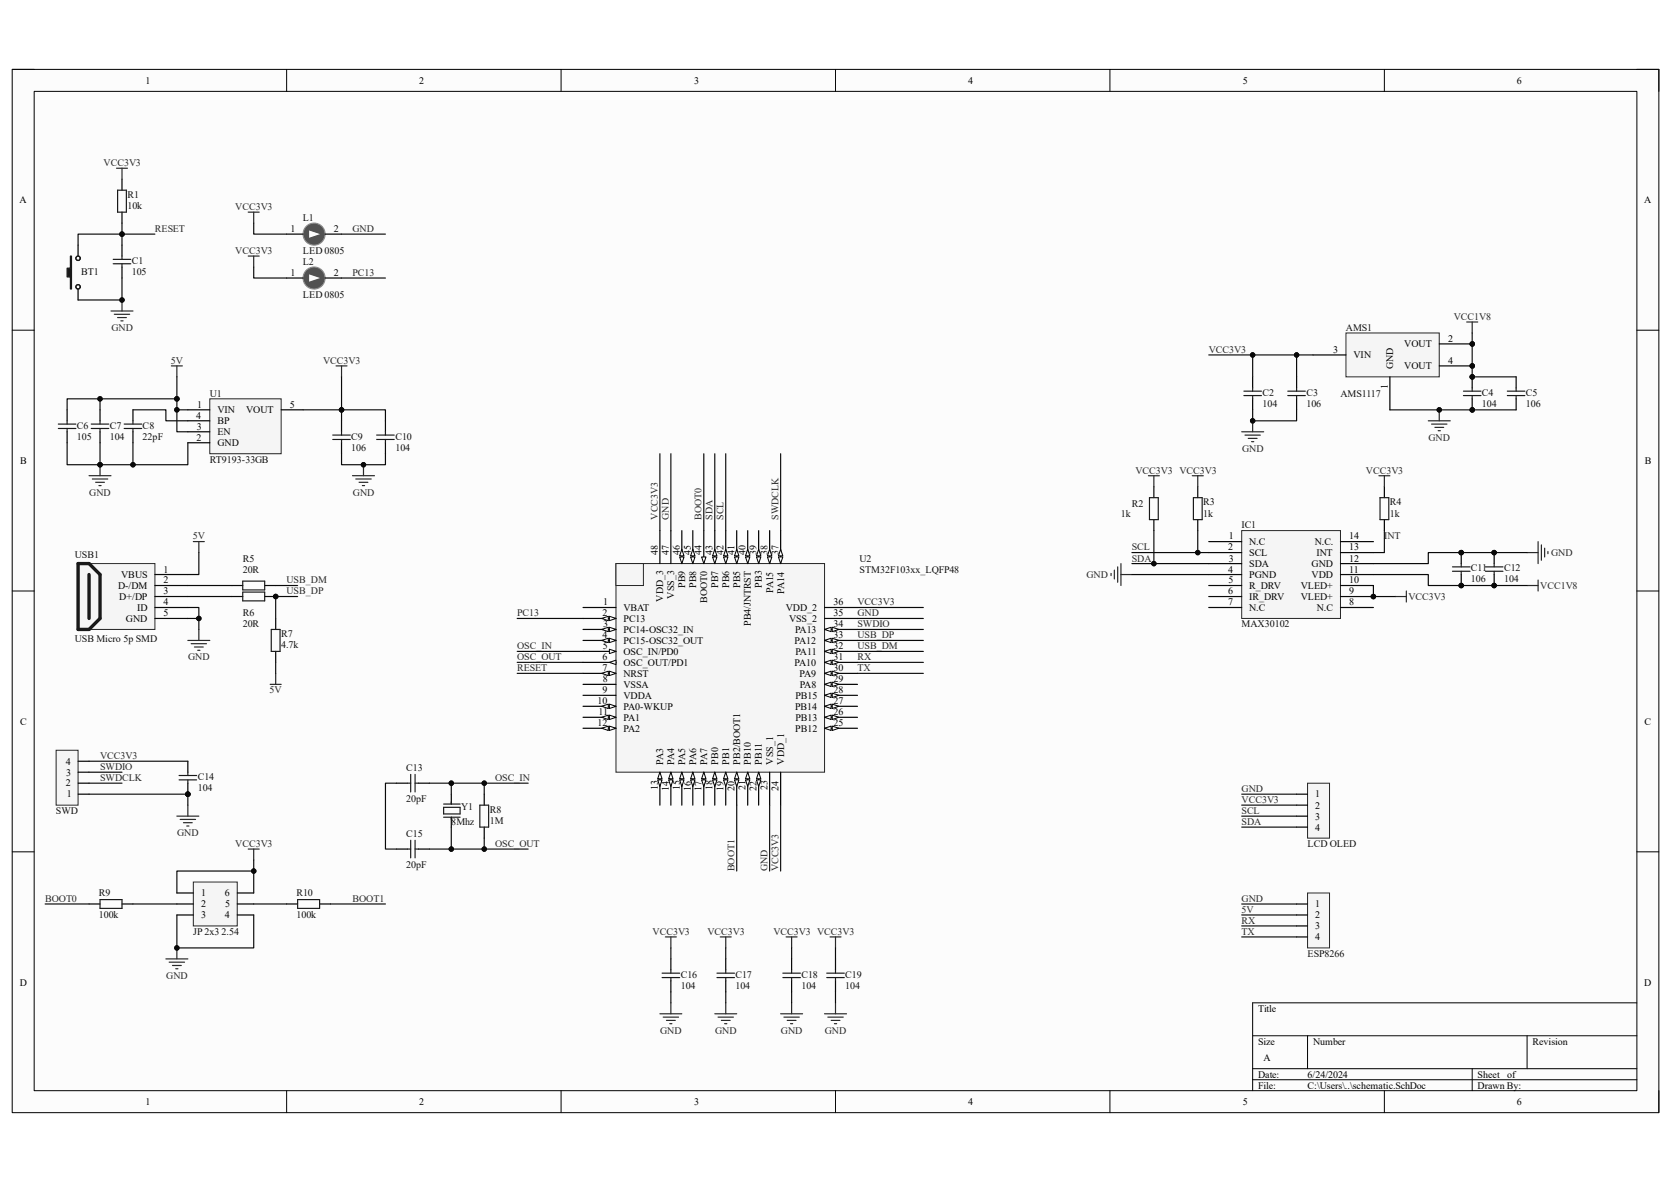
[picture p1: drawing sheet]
<svg xmlns="http://www.w3.org/2000/svg" width="297mm" height="210mm" viewBox="0 0 297 210" stroke-linecap="round" stroke-linejoin="round" font-family="sans-serif">
<defs><g id="words">
<g font-size="1.8">
<text x="25.9" y="14.9">1</text>
<text x="74.5" y="14.9">2</text>
<text x="123.4" y="14.9">3</text>
<text x="172.1" y="14.9">4</text>
<text x="220.9" y="14.9">5</text>
<text x="269.6" y="14.9">6</text>
<text x="3.5" y="36.1">A</text>
<text x="51.6" y="41.2">1</text>
<text x="59.3" y="41.2">2</text>
<text x="292.3" y="36.1">A</text>
<text x="51.6" y="49">1</text>
<text x="59.3" y="49">2</text>
<text x="236.9" y="62.7">3</text>
<text x="240.6" y="63.7">VIN</text>
<text x="247.7" y="65.6" transform="rotate(-90 247.7 65.6)">GND</text>
<text x="249.6" y="61.7">VOUT</text>
<text x="249.6" y="65.6">VOUT</text>
<text x="257.4" y="60.7">2</text>
<text x="257.4" y="64.6">4</text>
<text x="246.7" y="69.2" transform="rotate(-90 246.7 69.2)">1</text>
<text x="34.9" y="74.4">4</text>
<text x="35" y="76.3">3</text>
<text x="35.1" y="72.4">1</text>
<text x="38.7" y="73.4">VIN</text>
<text x="38.7" y="77.3">EN</text>
<text x="38.7" y="75.4">BP</text>
<text x="43.7" y="73.4">VOUT</text>
<text x="51.5" y="72.4">5</text>
<text x="3.6" y="82.4">B</text>
<text x="34.9" y="78.3">2</text>
<text x="38.7" y="79.3">GND</text>
<text x="292.4" y="82.4">B</text>
<text x="218.4" y="95.8">1</text>
<text x="239.8" y="95.8">14</text>
<text x="29.1" y="101.7">1</text>
<text x="116.9" y="98.6" transform="rotate(-90 116.9 98.6)">48</text>
<text x="118.9" y="98.6" transform="rotate(-90 118.9 98.6)">47</text>
<text x="120.8" y="98.6" transform="rotate(-90 120.8 98.6)">46</text>
<text x="122.8" y="98.6" transform="rotate(-90 122.8 98.6)">45</text>
<text x="124.7" y="98.6" transform="rotate(-90 124.7 98.6)">44</text>
<text x="126.7" y="98.6" transform="rotate(-90 126.7 98.6)">43</text>
<text x="128.6" y="98.6" transform="rotate(-90 128.6 98.6)">42</text>
<text x="130.6" y="98.6" transform="rotate(-90 130.6 98.6)">41</text>
<text x="132.5" y="98.6" transform="rotate(-90 132.5 98.6)">40</text>
<text x="134.5" y="98.6" transform="rotate(-90 134.5 98.6)">39</text>
<text x="136.4" y="98.6" transform="rotate(-90 136.4 98.6)">38</text>
<text x="138.4" y="98.6" transform="rotate(-90 138.4 98.6)">37</text>
<text x="218.3" y="97.8">2</text>
<text x="218.3" y="101.7">4</text>
<text x="218.4" y="99.8">3</text>
<text x="222" y="96.8">N.C</text>
<text x="222" y="98.8">SCL</text>
<text x="222" y="100.8">SDA</text>
<text x="233.1" y="100.8">GND</text>
<text x="233.7" y="96.8">N.C.</text>
<text x="234" y="98.8">INT</text>
<text x="239.8" y="101.7">11</text>
<text x="239.8" y="99.8">12</text>
<text x="239.8" y="97.8">13</text>
<text x="21" y="104.6">D-/DM</text>
<text x="21.2" y="106.6">D+/DP</text>
<text x="21.5" y="102.7">VBUS</text>
<text x="29.1" y="103.7">2</text>
<text x="29.1" y="105.6">3</text>
<text x="29.1" y="107.6">4</text>
<text x="107.2" y="107.6">1</text>
<text x="117.9" y="106.9" transform="rotate(-90 117.9 106.9)">VDD_3</text>
<text x="119.8" y="106.3" transform="rotate(-90 119.8 106.3)">VSS_3</text>
<text x="121.8" y="104.4" transform="rotate(-90 121.8 104.4)">PB9</text>
<text x="123.7" y="104.4" transform="rotate(-90 123.7 104.4)">PB8</text>
<text x="125.7" y="107.1" transform="rotate(-90 125.7 107.1)">BOOT0</text>
<text x="127.6" y="104.4" transform="rotate(-90 127.6 104.4)">PB7</text>
<text x="129.6" y="104.5" transform="rotate(-90 129.6 104.5)">PB6</text>
<text x="131.5" y="104.4" transform="rotate(-90 131.5 104.4)">PB5</text>
<text x="135.4" y="104.4" transform="rotate(-90 135.4 104.4)">PB3</text>
<text x="137.4" y="105.4" transform="rotate(-90 137.4 105.4)">PA15</text>
<text x="139.4" y="105.5" transform="rotate(-90 139.4 105.5)">PA14</text>
<text x="148.1" y="107.6">36</text>
<text x="218.3" y="105.6">6</text>
<text x="218.3" y="107.6">7</text>
<text x="218.4" y="103.7">5</text>
<text x="222" y="102.7">PGND</text>
<text x="222" y="104.6">R_DRV</text>
<text x="222" y="106.6">IR_DRV</text>
<text x="231.2" y="106.6">VLED+</text>
<text x="231.2" y="104.6">VLED+</text>
<text x="233.1" y="102.7">VDD</text>
<text x="239.8" y="107.6">8</text>
<text x="239.8" y="105.6">9</text>
<text x="239.8" y="103.7">10</text>
<text x="22.4" y="110.5">GND</text>
<text x="24.4" y="108.5">ID</text>
<text x="29.1" y="109.5">5</text>
<text x="107.1" y="109.5">2</text>
<text x="107.1" y="113.4">4</text>
<text x="107.2" y="111.5">3</text>
<text x="110.8" y="110.5">PC13</text>
<text x="110.8" y="112.4">PC14-OSC32_IN</text>
<text x="110.8" y="108.5">VBAT</text>
<text x="133.5" y="111.3" transform="rotate(-90 133.5 111.3)">PB4/JNTRST</text>
<text x="139.7" y="108.5">VDD_2</text>
<text x="140.3" y="110.5">VSS_2</text>
<text x="141.3" y="112.4">PA13</text>
<text x="148.1" y="113.4">33</text>
<text x="148.1" y="111.5">34</text>
<text x="148.1" y="109.5">35</text>
<text x="222" y="108.5">N.C</text>
<text x="234.1" y="108.5">N.C</text>
<text x="107.1" y="119.3">7</text>
<text x="107.1" y="117.3">6</text>
<text x="107.1" y="115.4">5</text>
<text x="110.8" y="116.3">OSC_IN/PD0</text>
<text x="110.8" y="118.3">OSC_OUT/PD1</text>
<text x="110.8" y="114.4">PC15-OSC32_OUT</text>
<text x="141.2" y="118.3">PA10</text>
<text x="141.2" y="114.4">PA12</text>
<text x="141.4" y="116.3">PA11</text>
<text x="148.1" y="119.3">30</text>
<text x="148.1" y="117.3">31</text>
<text x="148.1" y="115.4">32</text>
<text x="106.2" y="125.1">10</text>
<text x="107.1" y="123.2">9</text>
<text x="107.1" y="121.2">8</text>
<text x="110.8" y="120.2">NRST</text>
<text x="110.8" y="124.2">VDDA</text>
<text x="110.8" y="122.2">VSSA</text>
<text x="141.4" y="124.2">PB15</text>
<text x="142.1" y="120.2">PA9</text>
<text x="142.2" y="122.2">PA8</text>
<text x="148.1" y="121.2">29</text>
<text x="148.1" y="125.1">27</text>
<text x="148.1" y="123.2">28</text>
<text x="3.6" y="128.8">C</text>
<text x="106.2" y="129">12</text>
<text x="106.4" y="127.1">11</text>
<text x="110.8" y="126.1">PA0-WKUP</text>
<text x="110.8" y="128.1">PA1</text>
<text x="110.8" y="130">PA2</text>
<text x="141.3" y="126.1">PB14</text>
<text x="141.4" y="130">PB12</text>
<text x="141.4" y="128.1">PB13</text>
<text x="148.1" y="129">25</text>
<text x="148.1" y="127.1">26</text>
<text x="292.3" y="128.8">C</text>
<text x="11.7" y="135.8">4</text>
<text x="11.8" y="137.8">3</text>
<text x="117.9" y="135.8" transform="rotate(-90 117.9 135.8)">PA3</text>
<text x="119.8" y="135.8" transform="rotate(-90 119.8 135.8)">PA4</text>
<text x="121.8" y="135.8" transform="rotate(-90 121.8 135.8)">PA5</text>
<text x="123.7" y="135.8" transform="rotate(-90 123.7 135.8)">PA6</text>
<text x="125.7" y="135.8" transform="rotate(-90 125.7 135.8)">PA7</text>
<text x="127.6" y="135.8" transform="rotate(-90 127.6 135.8)">PB0</text>
<text x="129.6" y="135.8" transform="rotate(-90 129.6 135.8)">PB1</text>
<text x="131.5" y="135.8" transform="rotate(-90 131.5 135.8)">PB2/BOOT1</text>
<text x="133.5" y="135.8" transform="rotate(-90 133.5 135.8)">PB10</text>
<text x="135.4" y="135.8" transform="rotate(-90 135.4 135.8)">PB11</text>
<text x="137.4" y="135.8" transform="rotate(-90 137.4 135.8)">VSS_1</text>
<text x="139.4" y="135.8" transform="rotate(-90 139.4 135.8)">VDD_1</text>
<text x="11.7" y="139.7">2</text>
<text x="11.9" y="141.7">1</text>
<text x="116.9" y="140.4" transform="rotate(-90 116.9 140.4)">13</text>
<text x="118.9" y="140.5" transform="rotate(-90 118.9 140.5)">14</text>
<text x="120.8" y="140.4" transform="rotate(-90 120.8 140.4)">15</text>
<text x="122.8" y="140.5" transform="rotate(-90 122.8 140.5)">16</text>
<text x="124.7" y="140.5" transform="rotate(-90 124.7 140.5)">17</text>
<text x="126.7" y="140.4" transform="rotate(-90 126.7 140.4)">18</text>
<text x="128.6" y="140.5" transform="rotate(-90 128.6 140.5)">19</text>
<text x="130.6" y="140.5" transform="rotate(-90 130.6 140.5)">20</text>
<text x="132.5" y="140.3" transform="rotate(-90 132.5 140.3)">21</text>
<text x="134.5" y="140.5" transform="rotate(-90 134.5 140.5)">22</text>
<text x="136.4" y="140.4" transform="rotate(-90 136.4 140.4)">23</text>
<text x="138.4" y="140.5" transform="rotate(-90 138.4 140.5)">24</text>
<text x="233.8" y="141.7">1</text>
<text x="233.8" y="143.7">2</text>
<text x="233.8" y="145.6">3</text>
<text x="233.8" y="147.6">4</text>
<text x="35.7" y="159.3">1</text>
<text x="35.7" y="161.2">2</text>
<text x="40" y="159.3">6</text>
<text x="40" y="161.2">5</text>
<text x="233.8" y="161.2">1</text>
<text x="35.7" y="163.2">3</text>
<text x="40" y="163.2">4</text>
<text x="233.8" y="163.2">2</text>
<text x="233.8" y="165.1">3</text>
<text x="233.8" y="167.1">4</text>
<text x="3.5" y="175.1">D</text>
<text x="223.6" y="179.7">Title</text>
<text x="292.3" y="175.1">D</text>
<text x="223.6" y="185.6">Size</text>
<text x="233.4" y="185.6">Number</text>
<text x="272.4" y="185.6">Revision</text>
<text x="223.6" y="191.5">Date:</text>
<text x="224.6" y="188.6">A</text>
<text x="232.4" y="191.5">6/24/2024</text>
<text x="262.6" y="191.5">Sheet</text>
<text x="267.9" y="191.5">of</text>
<text x="25.9" y="196.3">1</text>
<text x="74.5" y="196.3">2</text>
<text x="123.4" y="196.3">3</text>
<text x="172.1" y="196.3">4</text>
<text x="220.9" y="196.3">5</text>
<text x="223.6" y="193.4">File:</text>
<text x="232.4" y="193.4">C:\Users\..\schematic.SchDoc</text>
<text x="262.6" y="193.4">Drawn By:</text>
<text x="269.6" y="196.3">6</text>
</g>
<g font-size="1.8" fill="#262626">
<text x="18.4" y="29.5">VCC3V3</text>
<text x="27.5" y="41.2">RESET</text>
<text x="41.8" y="37.3">VCC3V3</text>
<text x="62.7" y="41.2">GND</text>
<text x="41.8" y="45.1">VCC3V3</text>
<text x="62.7" y="49">PC13</text>
<text x="19.8" y="58.8">GND</text>
<text x="258.4" y="56.9">VCC1V8</text>
<text x="30.4" y="64.6">5V</text>
<text x="57.4" y="64.6">VCC3V3</text>
<text x="214.8" y="62.7">VCC3V3</text>
<text x="220.8" y="80.3">GND</text>
<text x="253.9" y="78.3">GND</text>
<text x="15.9" y="88.1">GND</text>
<text x="62.7" y="88.1">GND</text>
<text x="201.8" y="84.2">VCC3V3 VCC3V3</text>
<text x="242.8" y="84.2">VCC3V3</text>
<text x="34.2" y="95.8">5V</text>
<text x="116.9" y="92.3" transform="rotate(-90 116.9 92.3)">VCC3V3</text>
<text x="118.9" y="92.3" transform="rotate(-90 118.9 92.3)">GND</text>
<text x="124.7" y="92.3" transform="rotate(-90 124.7 92.3)">BOOT0</text>
<text x="126.7" y="92.3" transform="rotate(-90 126.7 92.3)">SDA</text>
<text x="128.6" y="92.3" transform="rotate(-90 128.6 92.3)">SCL</text>
<text x="138.4" y="92.3" transform="rotate(-90 138.4 92.3)">SWDCLK</text>
<text x="246" y="95.8">INT</text>
<text x="201.2" y="99.8">SDA</text>
<text x="201.2" y="97.8">SCL</text>
<text x="275.7" y="98.8">GND</text>
<text x="50.9" y="103.7">USB_DM</text>
<text x="50.9" y="105.6">USB_DP</text>
<text x="152.4" y="107.6">VCC3V3</text>
<text x="193.1" y="102.7">GND</text>
<text x="250.4" y="106.6">VCC3V3</text>
<text x="273.8" y="104.6">VCC1V8</text>
<text x="91.9" y="109.5">PC13</text>
<text x="152.4" y="111.5">SWDIO</text>
<text x="152.4" y="113.4">USB_DP</text>
<text x="152.4" y="109.5">GND</text>
<text x="33.4" y="117.3">GND</text>
<text x="91.9" y="115.4">OSC_IN</text>
<text x="91.9" y="117.3">OSC_OUT</text>
<text x="91.9" y="119.3">RESET</text>
<text x="152.4" y="115.4">USB_DM</text>
<text x="152.4" y="117.3">RX</text>
<text x="152.4" y="119.3">TX</text>
<text x="47.9" y="123.2">5V</text>
<text x="17.8" y="134.9">VCC3V3</text>
<text x="17.8" y="136.8">SWDIO</text>
<text x="17.8" y="138.8">SWDCLK</text>
<text x="88" y="138.8">OSC_IN</text>
<text x="220.7" y="140.7">GND</text>
<text x="220.7" y="142.7">VCC3V3</text>
<text x="31.5" y="148.5">GND</text>
<text x="220.7" y="144.7">SCL</text>
<text x="220.7" y="146.6">SDA</text>
<text x="41.8" y="150.5">VCC3V3</text>
<text x="88" y="150.5">OSC_OUT</text>
<text x="130.6" y="154.8" transform="rotate(-90 130.6 154.8)">BOOT1</text>
<text x="136.4" y="154.8" transform="rotate(-90 136.4 154.8)">GND</text>
<text x="138.4" y="154.8" transform="rotate(-90 138.4 154.8)">VCC3V3</text>
<text x="8" y="160.2">BOOT0</text>
<text x="62.7" y="160.2">BOOT1</text>
<text x="220.7" y="160.2">GND</text>
<text x="116" y="166.1">VCC3V3</text>
<text x="125.7" y="166.1">VCC3V3</text>
<text x="137.5" y="166.1">VCC3V3 VCC3V3</text>
<text x="220.7" y="162.2">5V</text>
<text x="220.7" y="164.1">RX</text>
<text x="220.7" y="166.1">TX</text>
<text x="29.5" y="173.9">GND</text>
<text x="117.3" y="183.6">GND</text>
<text x="127.1" y="183.6">GND</text>
<text x="138.8" y="183.6">GND</text>
<text x="146.6" y="183.6">GND</text>
</g>
<g font-size="1.8" fill="#0e0e0e">
<text x="22.6" y="35.2">R1</text>
<text x="22.6" y="37.1">10k</text>
<text x="53.8" y="39.3">L1</text>
<text x="23.4" y="46.9">C1</text>
<text x="53.8" y="45.1">LED 0805</text>
<text x="53.8" y="47.1">L2</text>
<text x="14.4" y="48.9">BT1</text>
<text x="23.4" y="48.9">105</text>
<text x="53.8" y="52.9">LED 0805</text>
<text x="239.2" y="58.8">AMS1</text>
<text x="37.3" y="70.5">U1</text>
<text x="224.4" y="70.3">C2</text>
<text x="232.2" y="70.3">C3</text>
<text x="238.3" y="70.5">AMS1117</text>
<text x="263.4" y="70.3">C4</text>
<text x="271.2" y="70.3">C5</text>
<text x="13.7" y="76.2">C6</text>
<text x="19.5" y="76.2">C7</text>
<text x="25.4" y="76.2">C8</text>
<text x="224.4" y="72.3">104</text>
<text x="232.2" y="72.3">106</text>
<text x="263.4" y="72.3">104</text>
<text x="271.2" y="72.3">106</text>
<text x="13.7" y="78.1">105</text>
<text x="19.5" y="78.1">104</text>
<text x="25.4" y="78.1">22pF</text>
<text x="37.3" y="82.2">RT9193-33GB</text>
<text x="62.4" y="78.1">C9</text>
<text x="62.4" y="80.1">106</text>
<text x="70.3" y="78.1">C10</text>
<text x="70.3" y="80.1">104</text>
<text x="213.9" y="89.8">R3</text>
<text x="247" y="89.8">R4</text>
<text x="199.2" y="91.9">1k</text>
<text x="201.2" y="90">R2</text>
<text x="213.9" y="91.8">1k</text>
<text x="220.7" y="93.9">IC1</text>
<text x="247" y="91.8">1k</text>
<text x="13.3" y="99.2">USB1</text>
<text x="43.1" y="99.8">R5</text>
<text x="43.1" y="101.7">20R</text>
<text x="152.8" y="99.8">U2</text>
<text x="152.8" y="101.7">STM32F103xx_LQFP48</text>
<text x="261.5" y="101.5">C11</text>
<text x="267.3" y="101.5">C12</text>
<text x="261.5" y="103.5">106</text>
<text x="267.3" y="103.5">104</text>
<text x="43.1" y="109.5">R6</text>
<text x="43.1" y="111.5">20R</text>
<text x="50" y="113.2">R7</text>
<text x="220.7" y="111.5">MAX30102</text>
<text x="13.3" y="114">USB Micro 5p SMD</text>
<text x="50" y="115.2">4.7k</text>
<text x="72.2" y="137">C13</text>
<text x="35.1" y="138.6">C14</text>
<text x="35.1" y="140.5">104</text>
<text x="72.2" y="142.5">20pF</text>
<text x="82" y="143.8">Y1</text>
<text x="9.9" y="144.7">SWD</text>
<text x="72.2" y="148.7">C15</text>
<text x="80.2" y="146.6">8Mhz</text>
<text x="87" y="144.4">R8</text>
<text x="87" y="146.4">1M</text>
<text x="72.2" y="154.2">20pF</text>
<text x="232.4" y="150.5">LCD OLED</text>
<text x="17.6" y="159.3">R9</text>
<text x="52.7" y="159.3">R10</text>
<text x="17.6" y="163.2">100k</text>
<text x="34.3" y="166.1">JP 2x3 2.54</text>
<text x="52.7" y="163.2">100k</text>
<text x="121" y="173.7">C16</text>
<text x="130.7" y="173.7">C17</text>
<text x="142.5" y="173.7">C18</text>
<text x="150.2" y="173.7">C19</text>
<text x="232.4" y="170">ESP8266</text>
<text x="121" y="175.6">104</text>
<text x="130.7" y="175.6">104</text>
<text x="142.5" y="175.6">104</text>
<text x="150.2" y="175.6">104</text>
</g>
</g></defs>
<path d="M2.2 12.3h292.7v185.4h-292.7z" fill-rule="evenodd" fill="#fcfcfc"/>
<path d="M2.2 12.3h292.7v185.4h-292.7z" fill="none" stroke="#000" stroke-width=".18"/>
<path d="M6.1 16.2h284.8v177.6h-284.8z" fill-rule="evenodd" fill="#fcfcfc"/>
<g fill="none" stroke="#000" stroke-width=".18">
<path d="M2.2 12.3h3.9M6.1 16.2h284.8v177.6h-284.8zM50.9 12.3v3.9M99.7 12.3v3.9M148.5 12.3v3.9M197.3 12.3v3.9M246.1 12.3v3.9M290.9 12.3h4v3.9M2.2 58.7h3.9M290.9 58.7h4M2.2 105h3.9M290.9 105h4"/>
<path d="M2.2 151.4h3.9M290.9 151.4h4M290.9 178.2h-68.2v15.6M50.9 193.8v3.9M99.7 193.8v3.9M148.5 193.8v3.9M197.3 193.8v3.9M222.7 184h68.2M222.7 189.9h68.2M222.7 191.8h68.2M232.4 184v5.9M246.1 193.8v3.9"/>
<path d="M261.7 189.9v3.9M271.4 184v5.9M294.9 193.8v3.9"/>
</g>
<path d="M109.5 100.1h37.1v37.1h-37.1z" fill-rule="evenodd" fill="#f5f5f5"/>
<path d="M109.5 100.1h37.1v37.1h-37.1z" fill="none" stroke="#262626" stroke-width=".18"/>
<path d="M125.1 94.3v5.8" fill="none" stroke="#000" stroke-width=".21"/>
<path d="M124.7 99h.8l-.4 1.1z" fill="#fbfbfb"/>
<path d="M124.7 99h.8l-.4 1.1z" fill="none" stroke="#000" stroke-width=".18"/>
<path d="M103.6 119.6h5.9" fill="none" stroke="#000" stroke-width=".21"/>
<path d="M108.3 119.3l1.2 .3-1.2 .4z" fill="#fbfbfb"/>
<path d="M108.3 119.3l1.2 .3-1.2 .4z" fill="none" stroke="#000" stroke-width=".18"/>
<path d="M106.9 119.6l1.2-.3v.7z" fill="#fbfbfb"/>
<path d="M106.9 119.6l1.2-.3v.7z" fill="none" stroke="#000" stroke-width=".18"/>
<path d="M103.6 115.7h5.9" fill="none" stroke="#000" stroke-width=".21"/>
<path d="M108.3 115.4l1.2 .3-1.2 .4z" fill="#fbfbfb"/>
<path d="M108.3 115.4l1.2 .3-1.2 .4z" fill="none" stroke="#000" stroke-width=".18"/>
<path d="M103.6 117.7h5.9" fill="none" stroke="#000" stroke-width=".21"/>
<path d="M108.3 117.7l1.2-.4v.8z" fill="#fbfbfb"/>
<path d="M108.3 117.7l1.2-.4v.8z" fill="none" stroke="#000" stroke-width=".18"/>
<path d="M103.6 125.5h5.9" fill="none" stroke="#000" stroke-width=".21"/>
<path d="M108.3 125.1l1.2 .4-1.2 .4z" fill="#fbfbfb"/>
<path d="M108.3 125.1l1.2 .4-1.2 .4z" fill="none" stroke="#000" stroke-width=".18"/>
<path d="M106.9 125.5l1.2-.4v.8z" fill="#fbfbfb"/>
<path d="M106.9 125.5l1.2-.4v.8z" fill="none" stroke="#000" stroke-width=".18"/>
<path d="M103.6 127.4h5.9" fill="none" stroke="#000" stroke-width=".21"/>
<path d="M108.3 127.1l1.2 .3-1.2 .4z" fill="#fbfbfb"/>
<path d="M108.3 127.1l1.2 .3-1.2 .4z" fill="none" stroke="#000" stroke-width=".18"/>
<path d="M106.9 127.4l1.2-.3v.7z" fill="#fbfbfb"/>
<path d="M106.9 127.4l1.2-.3v.7z" fill="none" stroke="#000" stroke-width=".18"/>
<path d="M103.6 129.4h5.9" fill="none" stroke="#000" stroke-width=".21"/>
<path d="M108.3 129l1.2 .4-1.2 .4z" fill="#fbfbfb"/>
<path d="M108.3 129l1.2 .4-1.2 .4z" fill="none" stroke="#000" stroke-width=".18"/>
<path d="M106.9 129.4l1.2-.4v.8z" fill="#fbfbfb"/>
<path d="M106.9 129.4l1.2-.4v.8z" fill="none" stroke="#000" stroke-width=".18"/>
<path d="M117.3 137.2v5.9" fill="none" stroke="#000" stroke-width=".21"/>
<path d="M117.3 137.2l.4 1.2h-.8z" fill="#fbfbfb"/>
<path d="M117.3 137.2l.4 1.2h-.8z" fill="none" stroke="#000" stroke-width=".18"/>
<path d="M116.9 138.6h.8l-.4 1.1z" fill="#fbfbfb"/>
<path d="M116.9 138.6h.8l-.4 1.1z" fill="none" stroke="#000" stroke-width=".18"/>
<path d="M119.2 137.2v5.9" fill="none" stroke="#000" stroke-width=".21"/>
<path d="M119.2 137.2l.4 1.2h-.7z" fill="#fbfbfb"/>
<path d="M119.2 137.2l.4 1.2h-.7z" fill="none" stroke="#000" stroke-width=".18"/>
<path d="M118.9 138.6h.7l-.4 1.1z" fill="#fbfbfb"/>
<path d="M118.9 138.6h.7l-.4 1.1z" fill="none" stroke="#000" stroke-width=".18"/>
<path d="M121.2 137.2v5.9" fill="none" stroke="#000" stroke-width=".21"/>
<path d="M121.2 137.2l.4 1.2h-.8z" fill="#fbfbfb"/>
<path d="M121.2 137.2l.4 1.2h-.8z" fill="none" stroke="#000" stroke-width=".18"/>
<path d="M120.8 138.6h.8l-.4 1.1z" fill="#fbfbfb"/>
<path d="M120.8 138.6h.8l-.4 1.1z" fill="none" stroke="#000" stroke-width=".18"/>
<path d="M123.1 137.2v5.9" fill="none" stroke="#000" stroke-width=".21"/>
<path d="M123.1 137.2l.4 1.2h-.7z" fill="#fbfbfb"/>
<path d="M123.1 137.2l.4 1.2h-.7z" fill="none" stroke="#000" stroke-width=".18"/>
<path d="M122.8 138.6h.7l-.4 1.1z" fill="#fbfbfb"/>
<path d="M122.8 138.6h.7l-.4 1.1z" fill="none" stroke="#000" stroke-width=".18"/>
<path d="M125.1 137.2v5.9" fill="none" stroke="#000" stroke-width=".21"/>
<path d="M125.1 137.2l.4 1.2h-.8z" fill="#fbfbfb"/>
<path d="M125.1 137.2l.4 1.2h-.8z" fill="none" stroke="#000" stroke-width=".18"/>
<path d="M124.7 138.6h.8l-.4 1.1z" fill="#fbfbfb"/>
<path d="M124.7 138.6h.8l-.4 1.1z" fill="none" stroke="#000" stroke-width=".18"/>
<path d="M146.6 121.6h5.8" fill="none" stroke="#000" stroke-width=".21"/>
<path d="M146.6 121.6l1.1-.4v.8z" fill="#fbfbfb"/>
<path d="M146.6 121.6l1.1-.4v.8z" fill="none" stroke="#000" stroke-width=".18"/>
<path d="M147.9 121.2l1.2 .4-1.2 .4z" fill="#fbfbfb"/>
<path d="M147.9 121.2l1.2 .4-1.2 .4z" fill="none" stroke="#000" stroke-width=".18"/>
<path d="M146.6 119.6h5.8" fill="none" stroke="#000" stroke-width=".21"/>
<path d="M146.6 119.6l1.1-.3v.7z" fill="#fbfbfb"/>
<path d="M146.6 119.6l1.1-.3v.7z" fill="none" stroke="#000" stroke-width=".18"/>
<path d="M147.9 119.3l1.2 .3-1.2 .4z" fill="#fbfbfb"/>
<path d="M147.9 119.3l1.2 .3-1.2 .4z" fill="none" stroke="#000" stroke-width=".18"/>
<path d="M146.6 117.7h5.8" fill="none" stroke="#000" stroke-width=".21"/>
<path d="M146.6 117.7l1.1-.4v.8z" fill="#fbfbfb"/>
<path d="M146.6 117.7l1.1-.4v.8z" fill="none" stroke="#000" stroke-width=".18"/>
<path d="M147.9 117.3l1.2 .4-1.2 .4z" fill="#fbfbfb"/>
<path d="M147.9 117.3l1.2 .4-1.2 .4z" fill="none" stroke="#000" stroke-width=".18"/>
<path d="M146.6 115.7h5.8" fill="none" stroke="#000" stroke-width=".21"/>
<path d="M146.6 115.7l1.1-.3v.7z" fill="#fbfbfb"/>
<path d="M146.6 115.7l1.1-.3v.7z" fill="none" stroke="#000" stroke-width=".18"/>
<path d="M147.9 115.4l1.2 .3-1.2 .4z" fill="#fbfbfb"/>
<path d="M147.9 115.4l1.2 .3-1.2 .4z" fill="none" stroke="#000" stroke-width=".18"/>
<path d="M146.6 113.8h5.8" fill="none" stroke="#000" stroke-width=".21"/>
<path d="M146.6 113.8l1.1-.4v.8z" fill="#fbfbfb"/>
<path d="M146.6 113.8l1.1-.4v.8z" fill="none" stroke="#000" stroke-width=".18"/>
<path d="M147.9 113.4l1.2 .4-1.2 .4z" fill="#fbfbfb"/>
<path d="M147.9 113.4l1.2 .4-1.2 .4z" fill="none" stroke="#000" stroke-width=".18"/>
<path d="M146.6 111.8h5.8" fill="none" stroke="#000" stroke-width=".21"/>
<path d="M146.6 111.8l1.1-.4v.8z" fill="#fbfbfb"/>
<path d="M146.6 111.8l1.1-.4v.8z" fill="none" stroke="#000" stroke-width=".18"/>
<path d="M147.9 111.4l1.2 .4-1.2 .4z" fill="#fbfbfb"/>
<path d="M147.9 111.4l1.2 .4-1.2 .4z" fill="none" stroke="#000" stroke-width=".18"/>
<path d="M138.8 94.3v5.8" fill="none" stroke="#000" stroke-width=".21"/>
<path d="M138.4 99h.7l-.3 1.1z" fill="#fbfbfb"/>
<path d="M138.4 99h.7l-.3 1.1z" fill="none" stroke="#000" stroke-width=".18"/>
<path d="M138.8 97.6l.3 1.2h-.7z" fill="#fbfbfb"/>
<path d="M138.8 97.6l.3 1.2h-.7z" fill="none" stroke="#000" stroke-width=".18"/>
<path d="M136.8 94.3v5.8" fill="none" stroke="#000" stroke-width=".21"/>
<path d="M136.4 99h.8l-.4 1.1z" fill="#fbfbfb"/>
<path d="M136.4 99h.8l-.4 1.1z" fill="none" stroke="#000" stroke-width=".18"/>
<path d="M136.8 97.6l.4 1.2h-.8z" fill="#fbfbfb"/>
<path d="M136.8 97.6l.4 1.2h-.8z" fill="none" stroke="#000" stroke-width=".18"/>
<path d="M127 137.2v5.9" fill="none" stroke="#000" stroke-width=".21"/>
<path d="M127 137.2l.4 1.2h-.7z" fill="#fbfbfb"/>
<path d="M127 137.2l.4 1.2h-.7z" fill="none" stroke="#000" stroke-width=".18"/>
<path d="M126.7 138.6h.7l-.4 1.1z" fill="#fbfbfb"/>
<path d="M126.7 138.6h.7l-.4 1.1z" fill="none" stroke="#000" stroke-width=".18"/>
<path d="M129 137.2v5.9" fill="none" stroke="#000" stroke-width=".21"/>
<path d="M129 137.2l.4 1.2h-.8z" fill="#fbfbfb"/>
<path d="M129 137.2l.4 1.2h-.8z" fill="none" stroke="#000" stroke-width=".18"/>
<path d="M128.6 138.6h.8l-.4 1.1z" fill="#fbfbfb"/>
<path d="M128.6 138.6h.8l-.4 1.1z" fill="none" stroke="#000" stroke-width=".18"/>
<path d="M130.9 137.2v5.9" fill="none" stroke="#000" stroke-width=".21"/>
<path d="M130.9 137.2l.4 1.2h-.7z" fill="#fbfbfb"/>
<path d="M130.9 137.2l.4 1.2h-.7z" fill="none" stroke="#000" stroke-width=".18"/>
<path d="M130.6 138.6h.7l-.4 1.1z" fill="#fbfbfb"/>
<path d="M130.6 138.6h.7l-.4 1.1z" fill="none" stroke="#000" stroke-width=".18"/>
<path d="M134.8 94.3v5.8" fill="none" stroke="#000" stroke-width=".21"/>
<path d="M134.5 99h.7l-.4 1.1z" fill="#fbfbfb"/>
<path d="M134.5 99h.7l-.4 1.1z" fill="none" stroke="#000" stroke-width=".18"/>
<path d="M134.8 97.6l.4 1.2h-.7z" fill="#fbfbfb"/>
<path d="M134.8 97.6l.4 1.2h-.7z" fill="none" stroke="#000" stroke-width=".18"/>
<path d="M132.9 94.3v5.8" fill="none" stroke="#000" stroke-width=".21"/>
<path d="M132.5 99h.8l-.4 1.1z" fill="#fbfbfb"/>
<path d="M132.5 99h.8l-.4 1.1z" fill="none" stroke="#000" stroke-width=".18"/>
<path d="M132.9 97.6l.4 1.2h-.8z" fill="#fbfbfb"/>
<path d="M132.9 97.6l.4 1.2h-.8z" fill="none" stroke="#000" stroke-width=".18"/>
<path d="M130.9 94.3v5.8" fill="none" stroke="#000" stroke-width=".21"/>
<path d="M130.6 99h.7l-.4 1.1z" fill="#fbfbfb"/>
<path d="M130.6 99h.7l-.4 1.1z" fill="none" stroke="#000" stroke-width=".18"/>
<path d="M130.9 97.6l.4 1.2h-.7z" fill="#fbfbfb"/>
<path d="M130.9 97.6l.4 1.2h-.7z" fill="none" stroke="#000" stroke-width=".18"/>
<path d="M129 94.3v5.8" fill="none" stroke="#000" stroke-width=".21"/>
<path d="M128.6 99h.8l-.4 1.1z" fill="#fbfbfb"/>
<path d="M128.6 99h.8l-.4 1.1z" fill="none" stroke="#000" stroke-width=".18"/>
<path d="M129 97.6l.4 1.2h-.8z" fill="#fbfbfb"/>
<path d="M129 97.6l.4 1.2h-.8z" fill="none" stroke="#000" stroke-width=".18"/>
<path d="M127 94.3v5.8" fill="none" stroke="#000" stroke-width=".21"/>
<path d="M126.7 99h.7l-.4 1.1z" fill="#fbfbfb"/>
<path d="M126.7 99h.7l-.4 1.1z" fill="none" stroke="#000" stroke-width=".18"/>
<path d="M127 97.6l.4 1.2h-.7z" fill="#fbfbfb"/>
<path d="M127 97.6l.4 1.2h-.7z" fill="none" stroke="#000" stroke-width=".18"/>
<path d="M123.1 94.3v5.8" fill="none" stroke="#000" stroke-width=".21"/>
<path d="M122.8 99h.7l-.4 1.1z" fill="#fbfbfb"/>
<path d="M122.8 99h.7l-.4 1.1z" fill="none" stroke="#000" stroke-width=".18"/>
<path d="M123.1 97.6l.4 1.2h-.7z" fill="#fbfbfb"/>
<path d="M123.1 97.6l.4 1.2h-.7z" fill="none" stroke="#000" stroke-width=".18"/>
<path d="M121.2 94.3v5.8" fill="none" stroke="#000" stroke-width=".21"/>
<path d="M120.8 99h.8l-.4 1.1z" fill="#fbfbfb"/>
<path d="M120.8 99h.8l-.4 1.1z" fill="none" stroke="#000" stroke-width=".18"/>
<path d="M121.2 97.6l.4 1.2h-.8z" fill="#fbfbfb"/>
<path d="M121.2 97.6l.4 1.2h-.8z" fill="none" stroke="#000" stroke-width=".18"/>
<path d="M132.9 137.2v5.9" fill="none" stroke="#000" stroke-width=".21"/>
<path d="M132.9 137.2l.4 1.2h-.8z" fill="#fbfbfb"/>
<path d="M132.9 137.2l.4 1.2h-.8z" fill="none" stroke="#000" stroke-width=".18"/>
<path d="M132.5 138.6h.8l-.4 1.1z" fill="#fbfbfb"/>
<path d="M132.5 138.6h.8l-.4 1.1z" fill="none" stroke="#000" stroke-width=".18"/>
<path d="M134.8 137.2v5.9" fill="none" stroke="#000" stroke-width=".21"/>
<path d="M134.8 137.2l.4 1.2h-.7z" fill="#fbfbfb"/>
<path d="M134.8 137.2l.4 1.2h-.7z" fill="none" stroke="#000" stroke-width=".18"/>
<path d="M134.5 138.6h.7l-.4 1.1z" fill="#fbfbfb"/>
<path d="M134.5 138.6h.7l-.4 1.1z" fill="none" stroke="#000" stroke-width=".18"/>
<path d="M146.6 129.4h5.8" fill="none" stroke="#000" stroke-width=".21"/>
<path d="M146.6 129.4l1.1-.4v.8z" fill="#fbfbfb"/>
<path d="M146.6 129.4l1.1-.4v.8z" fill="none" stroke="#000" stroke-width=".18"/>
<path d="M147.9 129l1.2 .4-1.2 .4z" fill="#fbfbfb"/>
<path d="M147.9 129l1.2 .4-1.2 .4z" fill="none" stroke="#000" stroke-width=".18"/>
<path d="M146.6 127.4h5.8" fill="none" stroke="#000" stroke-width=".21"/>
<path d="M146.6 127.4l1.1-.3v.7z" fill="#fbfbfb"/>
<path d="M146.6 127.4l1.1-.3v.7z" fill="none" stroke="#000" stroke-width=".18"/>
<path d="M147.9 127.1l1.2 .3-1.2 .4z" fill="#fbfbfb"/>
<path d="M147.9 127.1l1.2 .3-1.2 .4z" fill="none" stroke="#000" stroke-width=".18"/>
<path d="M146.6 125.5h5.8" fill="none" stroke="#000" stroke-width=".21"/>
<path d="M146.6 125.5l1.1-.4v.8z" fill="#fbfbfb"/>
<path d="M146.6 125.5l1.1-.4v.8z" fill="none" stroke="#000" stroke-width=".18"/>
<path d="M147.9 125.1l1.2 .4-1.2 .4z" fill="#fbfbfb"/>
<path d="M147.9 125.1l1.2 .4-1.2 .4z" fill="none" stroke="#000" stroke-width=".18"/>
<path d="M146.6 123.5h5.8" fill="none" stroke="#000" stroke-width=".21"/>
<path d="M146.6 123.5l1.1-.3v.7z" fill="#fbfbfb"/>
<path d="M146.6 123.5l1.1-.3v.7z" fill="none" stroke="#000" stroke-width=".18"/>
<path d="M147.9 123.2l1.2 .3-1.2 .4z" fill="#fbfbfb"/>
<path d="M147.9 123.2l1.2 .3-1.2 .4z" fill="none" stroke="#000" stroke-width=".18"/>
<path d="M103.6 109.9h5.9" fill="none" stroke="#000" stroke-width=".21"/>
<path d="M108.3 109.5l1.2 .4-1.2 .4z" fill="#fbfbfb"/>
<path d="M108.3 109.5l1.2 .4-1.2 .4z" fill="none" stroke="#000" stroke-width=".18"/>
<path d="M106.9 109.9l1.2-.4v.8z" fill="#fbfbfb"/>
<path d="M106.9 109.9l1.2-.4v.8z" fill="none" stroke="#000" stroke-width=".18"/>
<path d="M103.6 111.8h5.9" fill="none" stroke="#000" stroke-width=".21"/>
<path d="M108.3 111.4l1.2 .4-1.2 .4z" fill="#fbfbfb"/>
<path d="M108.3 111.4l1.2 .4-1.2 .4z" fill="none" stroke="#000" stroke-width=".18"/>
<path d="M106.9 111.8l1.2-.4v.8z" fill="#fbfbfb"/>
<path d="M106.9 111.8l1.2-.4v.8z" fill="none" stroke="#000" stroke-width=".18"/>
<path d="M103.6 113.8h5.9" fill="none" stroke="#000" stroke-width=".21"/>
<path d="M108.3 113.4l1.2 .4-1.2 .4z" fill="#fbfbfb"/>
<path d="M108.3 113.4l1.2 .4-1.2 .4z" fill="none" stroke="#000" stroke-width=".18"/>
<path d="M106.9 113.8l1.2-.4v.8z" fill="#fbfbfb"/>
<path d="M106.9 113.8l1.2-.4v.8z" fill="none" stroke="#000" stroke-width=".18"/>
<path d="M117.3 94.3v5.8M119.2 94.3v5.8M103.6 107.9h5.9M146.6 107.9h5.8M146.6 109.9h5.8M103.6 123.5h5.9M103.6 121.6h5.9M136.8 137.2v5.9M138.8 137.2v5.9" fill="none" stroke="#000" stroke-width=".21"/>
<path d="M109.5 100.1h4.9v3.9h-4.9z" fill-rule="evenodd" fill="#f5f5f5"/>
<path d="M109.5 100.1h4.9v3.9h-4.9z" fill="none" stroke="#262626" stroke-width=".18"/>
<path d="M21.7 43.5v2M21.7 47.5v1.9" fill="none" stroke="#000" stroke-width=".21"/>
<path d="M20.1 46.9h3.1M20.1 46.1h3.1M21.7 45.5v.6M21.7 46.9v.6" fill="none" stroke="#1c1c1c" stroke-width=".21"/>
<path d="M37.3 70.9h12.7v9.7h-12.7z" fill-rule="evenodd" fill="#f5f5f5"/>
<path d="M37.3 70.9h12.7v9.7h-12.7z" fill="none" stroke="#262626" stroke-width=".18"/>
<path d="M33.4 72.8h3.9M33.4 76.7h3.9M33.4 78.7h3.9M33.4 74.8h3.9M50 72.8h3.9" fill="none" stroke="#000" stroke-width=".21"/>
<path d="M19.7 55.3h3.9M20.3 55.8h2.7M20.9 56.4h1.6M21.5 57h.4M21.7 53.3v2" fill="none" stroke="#262626" stroke-width=".21"/>
<circle cx="21.7" cy="53.3" r=".39" fill="#0e0e0e"/>
<circle cx="21.7" cy="53.3" r=".39" fill="none" stroke="#0e0e0e" stroke-width=".18"/>
<path d="M13.9 43.5v2M13.9 51.4v1.9" fill="none" stroke="#000" stroke-width=".21"/>
<path d="M12.5 45.5h.2v5.9h-.2v-2.2h-.6v-1.6h.6z" fill-rule="evenodd" fill="#1c1c1c"/>
<g fill="none" stroke="#1c1c1c" stroke-width=".21">
<path d="M20.9 33.8h1.6v3.9h-1.6zM12.5 45.5h.2v5.9h-.2v-2.2h-.6v-1.6h.6zM59.1 78.1h3.2M59.1 77.3h3.2M60.7 76.7v.6M60.7 78.1v.6M66.9 78.1h3.2M66.9 77.3h3.2M68.5 76.7v.6M68.5 78.1v.6"/>
<circle cx="13.9" cy="45.9" r=".39"/>
<circle cx="13.9" cy="51" r=".39"/>
</g>
<path d="M21.7 31.8v2M21.7 37.7v1.9M60.7 74.8v1.9M60.7 78.7v1.9M68.5 74.8v1.9M68.5 78.7v1.9" fill="none" stroke="#000" stroke-width=".21"/>
<path d="M20.7 29.9h2M21.7 29.9v1.9M62.7 84.5h3.9M63.2 85.1h2.8M63.8 85.7h1.6M64.4 86.3h.4M64.6 82.6v1.9" fill="none" stroke="#262626" stroke-width=".21"/>
<circle cx="64.6" cy="82.6" r=".39" fill="#0e0e0e"/>
<circle cx="64.6" cy="82.6" r=".39" fill="none" stroke="#0e0e0e" stroke-width=".18"/>
<path d="M30.5 65h1.9M31.4 65v2M59.7 65h2M60.7 65v2M15.8 84.5h3.9M16.4 85.1h2.7M17 85.7h1.6M17.6 86.3h.4M17.8 82.6v1.9" fill="none" stroke="#262626" stroke-width=".21"/>
<path d="M11.9 72.8v2M11.9 76.7v2M17.8 72.8v2M17.8 76.7v2M23.6 72.8v2M23.6 76.7v2" fill="none" stroke="#000" stroke-width=".21"/>
<path d="M10.4 76.1h3.1M10.4 75.4h3.1M11.9 74.8v.6M11.9 76.1v.6M16.2 76.1h3.1M16.2 75.4h3.1M17.8 74.8v.6M17.8 76.1v.6M22.1 76.1h3.1M22.1 75.4h3.1M23.6 74.8v.6M23.6 76.1v.6" fill="none" stroke="#1c1c1c" stroke-width=".21"/>
<circle cx="17.8" cy="82.6" r=".39" fill="#0e0e0e"/>
<circle cx="17.8" cy="82.6" r=".39" fill="none" stroke="#0e0e0e" stroke-width=".18"/>
<path d="M13.9 100.1h13.6v11.7h-13.6z" fill-rule="evenodd" fill="#f5f5f5"/>
<path d="M13.9 100.1h13.6v11.7h-13.6z" fill="none" stroke="#262626" stroke-width=".18"/>
<path d="M27.5 102.1h5.9M27.5 104h5.9M27.5 106h5.9M27.5 107.9h5.9M27.5 109.9h5.9M41.2 104h1.9M47 104h2" fill="none" stroke="#000" stroke-width=".21"/>
<path d="M13.9 100.1h1.9l2 2v7.8l-2 1.9h-1.9zM15.8 102.1v7.8" fill="none" stroke="#151515" stroke-width=".59"/>
<path d="M34.4 96.2h1.9M35.3 96.2v2" fill="none" stroke="#262626" stroke-width=".21"/>
<path d="M43.1 103.3h3.9v1.5h-3.9z" fill="none" stroke="#1c1c1c" stroke-width=".21"/>
<circle cx="49" cy="106" r=".39" fill="#0e0e0e"/>
<circle cx="49" cy="106" r=".39" fill="none" stroke="#0e0e0e" stroke-width=".18"/>
<path d="M47 106h2" fill="none" stroke="#000" stroke-width=".21"/>
<circle cx="49" cy="106" r=".39" fill="#0e0e0e"/>
<circle cx="49" cy="106" r=".39" fill="none" stroke="#0e0e0e" stroke-width=".18"/>
<path d="M41.2 106h1.9M49 109.9v1.9M49 115.7v2" fill="none" stroke="#000" stroke-width=".21"/>
<path d="M43.1 105.2h3.9v1.6h-3.9zM48.2 111.8h1.6v3.9h-1.6z" fill="none" stroke="#1c1c1c" stroke-width=".21"/>
<path d="M33.4 113.8h3.9M34 114.4h2.7M34.6 115h1.5M35.1 115.5h.4M35.3 111.8v2M49 119.6v2M48 121.6h2" fill="none" stroke="#262626" stroke-width=".21"/>
<path d="M10 133.3h3.9v9.8h-3.9z" fill-rule="evenodd" fill="#f5f5f5"/>
<path d="M10 133.3h3.9v9.8h-3.9z" fill="none" stroke="#262626" stroke-width=".18"/>
<path d="M13.9 139.2h1.9M13.9 137.2h1.9M13.9 135.3h1.9M13.9 141.1h1.9" fill="none" stroke="#000" stroke-width=".21"/>
<circle cx="33.4" cy="141.1" r=".39" fill="#0e0e0e"/>
<circle cx="33.4" cy="141.1" r=".39" fill="none" stroke="#0e0e0e" stroke-width=".18"/>
<path d="M33.4 135.3v1.9M33.4 139.2v1.9" fill="none" stroke="#000" stroke-width=".21"/>
<circle cx="33.4" cy="141.1" r=".39" fill="#0e0e0e"/>
<circle cx="33.4" cy="141.1" r=".39" fill="none" stroke="#0e0e0e" stroke-width=".18"/>
<path d="M31.8 138.6h3.2M31.8 137.8h3.2M33.4 137.2v.6M33.4 138.6v.6" fill="none" stroke="#1c1c1c" stroke-width=".21"/>
<path d="M31.4 145h3.9M32 145.6h2.8M32.6 146.2h1.6M33.2 146.8h.4M33.4 143.1v1.9" fill="none" stroke="#262626" stroke-width=".21"/>
<circle cx="55.8" cy="41.6" r="1.95" fill="#4c4c4c"/>
<circle cx="55.8" cy="41.6" r="1.95" fill="none" stroke="#888" stroke-width=".21"/>
<path d="M54.9 40.8l2.3 .8-2.3 .8z" fill="#fbfbfb"/>
<path d="M54.9 40.8l2.3 .8-2.3 .8z" fill="none" stroke="#4c4c4c" stroke-width=".18"/>
<path d="M50.9 41.6h3M57.8 41.6h2.9" fill="none" stroke="#000" stroke-width=".21"/>
<circle cx="55.8" cy="49.4" r="1.95" fill="#4c4c4c"/>
<circle cx="55.8" cy="49.4" r="1.95" fill="none" stroke="#888" stroke-width=".21"/>
<path d="M54.9 48.6l2.3 .8-2.3 .8z" fill="#fbfbfb"/>
<path d="M54.9 48.6l2.3 .8-2.3 .8z" fill="none" stroke="#4c4c4c" stroke-width=".18"/>
<path d="M50.9 49.4h3M57.8 49.4h2.9" fill="none" stroke="#000" stroke-width=".21"/>
<path d="M44.1 37.7h2M45.1 37.7v1.9M44.1 45.5h2M45.1 45.5v2" fill="none" stroke="#262626" stroke-width=".21"/>
<path d="M34.4 156.7h7.8v7.8h-7.8z" fill-rule="evenodd" fill="#f5f5f5"/>
<path d="M34.4 156.7h7.8v7.8h-7.8z" fill="none" stroke="#262626" stroke-width=".18"/>
<path d="M31.4 158.7h3M42.2 158.7h2.9M15.8 160.6h2M21.7 160.6h1.9M31.4 160.6h3M31.4 162.6h3M42.2 160.6h2.9M42.2 162.6h2.9M50.9 160.6h2M56.8 160.6h2" fill="none" stroke="#000" stroke-width=".21"/>
<path d="M44.1 150.9h2M45.1 150.9v1.9M29.5 170.4h3.9M30.1 171h2.7M30.7 171.5h1.5M31.2 172.1h.4M31.4 168.4v2" fill="none" stroke="#262626" stroke-width=".21"/>
<path d="M17.8 159.8h3.9v1.6h-3.9zM52.9 159.8h3.9v1.6h-3.9z" fill="none" stroke="#1c1c1c" stroke-width=".21"/>
<circle cx="31.4" cy="168.4" r=".39" fill="#0e0e0e"/>
<circle cx="31.4" cy="168.4" r=".39" fill="none" stroke="#0e0e0e" stroke-width=".18"/>
<path d="M80.2 141.1v1.8M80.2 145.2v1.8M86.1 141.1v2M86.1 147v1.9" fill="none" stroke="#000" stroke-width=".21"/>
<path d="M78.9 145.2h2.9M78.9 142.9h2.9M78.9 143.4h2.9v1.2h-2.9zM80.2 142.5v.4M80.2 145.2v.4M85.3 143.1h1.6v3.9h-1.6z" fill="none" stroke="#1c1c1c" stroke-width=".21"/>
<circle cx="244.1" cy="106" r=".39" fill="#0e0e0e"/>
<circle cx="244.1" cy="106" r=".39" fill="none" stroke="#0e0e0e" stroke-width=".18"/>
<path d="M220.7 94.3h17.6v15.6h-17.6z" fill-rule="evenodd" fill="#f5f5f5"/>
<path d="M220.7 94.3h17.6v15.6h-17.6z" fill="none" stroke="#262626" stroke-width=".18"/>
<path d="M214.9 96.2h5.8M214.9 98.2h5.8M214.9 100.1h5.8M214.9 102.1h5.8M214.9 104h5.8M214.9 106h5.8M214.9 107.9h5.8M238.3 106h5.8M238.3 107.9h5.8" fill="none" stroke="#000" stroke-width=".21"/>
<circle cx="244.1" cy="106" r=".39" fill="#0e0e0e"/>
<circle cx="244.1" cy="106" r=".39" fill="none" stroke="#0e0e0e" stroke-width=".18"/>
<path d="M238.3 98.2h5.8M238.3 96.2h5.8M238.3 104h5.8M238.3 102.1h5.8M238.3 100.1h5.8" fill="none" stroke="#000" stroke-width=".21"/>
<circle cx="261.7" cy="61.1" r=".39" fill="#0e0e0e"/>
<circle cx="261.7" cy="61.1" r=".39" fill="none" stroke="#0e0e0e" stroke-width=".18"/>
<circle cx="261.7" cy="65" r=".39" fill="#0e0e0e"/>
<circle cx="261.7" cy="65" r=".39" fill="none" stroke="#0e0e0e" stroke-width=".18"/>
<path d="M239.2 59.2h16.6v7.8h-16.6z" fill-rule="evenodd" fill="#f5f5f5"/>
<path d="M239.2 59.2h16.6v7.8h-16.6z" fill="none" stroke="#262626" stroke-width=".18"/>
<path d="M233.4 63.1h5.8M247 67v5.8M255.8 61.1h5.9" fill="none" stroke="#000" stroke-width=".21"/>
<circle cx="261.7" cy="61.1" r=".39" fill="#0e0e0e"/>
<circle cx="261.7" cy="61.1" r=".39" fill="none" stroke="#0e0e0e" stroke-width=".18"/>
<path d="M255.8 65h5.9" fill="none" stroke="#000" stroke-width=".21"/>
<circle cx="261.7" cy="65" r=".39" fill="#0e0e0e"/>
<circle cx="261.7" cy="65" r=".39" fill="none" stroke="#0e0e0e" stroke-width=".18"/>
<path d="M253.9 74.8h3.9M254.5 75.4h2.7M255 75.9h1.6M255.6 76.5h.4M255.8 72.8v2" fill="none" stroke="#262626" stroke-width=".21"/>
<circle cx="255.8" cy="72.8" r=".39" fill="#0e0e0e"/>
<circle cx="255.8" cy="72.8" r=".39" fill="none" stroke="#0e0e0e" stroke-width=".18"/>
<path d="M119.2 170.4v1.9M119.2 174.3v1.9M129 170.4v1.9M129 174.3v1.9M140.7 170.4v1.9M140.7 174.3v1.9M148.5 170.4v1.9M148.5 174.3v1.9" fill="none" stroke="#000" stroke-width=".21"/>
<g fill="none" stroke="#1c1c1c" stroke-width=".21">
<path d="M117.7 172.9h3.1M117.7 173.7h3.1M119.2 172.3v.6M119.2 173.7v.6M127.4 173.7h3.2M127.4 172.9h3.2M129 172.3v.6M129 173.7v.6M139.1 172.9h3.2M139.1 173.7h3.2M140.7 172.3v.6M140.7 173.7v.6"/>
<path d="M146.9 172.9h3.2M146.9 173.7h3.2M148.5 172.3v.6M148.5 173.7v.6"/>
</g>
<g fill="none" stroke="#262626" stroke-width=".21">
<path d="M260.7 57.2h2M261.7 57.2v2M118.3 166.5h1.9M119.2 166.5v1.9M119.2 178.2v1.9M128 166.5h2M129 166.5v1.9M129 178.2v1.9M139.7 166.5h2M140.7 166.5v1.9M140.7 178.2v1.9M147.5 166.5h2"/>
<path d="M148.5 166.5v1.9M148.5 178.2v1.9M117.3 180.1h3.9M117.9 180.7h2.7M118.5 181.3h1.5M119.1 181.9h.3M127.1 180.1h3.8M127.6 180.7h2.8M128.2 181.3h1.6M128.8 181.9h.4M138.8 180.1h3.9M139.3 180.7h2.8"/>
<path d="M139.9 181.3h1.6M140.5 181.9h.4M146.6 180.1h3.9M147.1 180.7h2.8M147.7 181.3h1.6M148.3 181.9h.4"/>
</g>
<circle cx="265.6" cy="98.2" r=".39" fill="#0e0e0e"/>
<circle cx="265.6" cy="98.2" r=".39" fill="none" stroke="#0e0e0e" stroke-width=".18"/>
<circle cx="265.6" cy="104" r=".39" fill="#0e0e0e"/>
<circle cx="265.6" cy="104" r=".39" fill="none" stroke="#0e0e0e" stroke-width=".18"/>
<path d="M265.6 98.2v1.9" fill="none" stroke="#000" stroke-width=".21"/>
<circle cx="265.6" cy="98.2" r=".39" fill="#0e0e0e"/>
<circle cx="265.6" cy="98.2" r=".39" fill="none" stroke="#0e0e0e" stroke-width=".18"/>
<path d="M265.6 102.1v1.9" fill="none" stroke="#000" stroke-width=".21"/>
<circle cx="265.6" cy="104" r=".39" fill="#0e0e0e"/>
<circle cx="265.6" cy="104" r=".39" fill="none" stroke="#0e0e0e" stroke-width=".18"/>
<path d="M264 101.5h3.1M264 100.7h3.1M265.6 100.1v.6M265.6 101.5v.6" fill="none" stroke="#1c1c1c" stroke-width=".21"/>
<circle cx="259.7" cy="98.2" r=".39" fill="#0e0e0e"/>
<circle cx="259.7" cy="98.2" r=".39" fill="none" stroke="#0e0e0e" stroke-width=".18"/>
<circle cx="259.7" cy="104" r=".39" fill="#0e0e0e"/>
<circle cx="259.7" cy="104" r=".39" fill="none" stroke="#0e0e0e" stroke-width=".18"/>
<path d="M259.7 98.2v1.9" fill="none" stroke="#000" stroke-width=".21"/>
<circle cx="259.7" cy="98.2" r=".39" fill="#0e0e0e"/>
<circle cx="259.7" cy="98.2" r=".39" fill="none" stroke="#0e0e0e" stroke-width=".18"/>
<path d="M259.7 102.1v1.9" fill="none" stroke="#000" stroke-width=".21"/>
<circle cx="259.7" cy="104" r=".39" fill="#0e0e0e"/>
<circle cx="259.7" cy="104" r=".39" fill="none" stroke="#0e0e0e" stroke-width=".18"/>
<path d="M221.1 69.5h3.1M221.1 70.3h3.1M222.7 68.9v.6M222.7 70.3v.6M228.9 69.5h3.1M228.9 70.3h3.1M230.5 68.9v.6M230.5 70.3v.6M258.2 101.5h3.1M258.2 100.7h3.1M259.7 100.1v.6M259.7 101.5v.6" fill="none" stroke="#1c1c1c" stroke-width=".21"/>
<path d="M222.7 67v1.9M222.7 70.9v1.9M230.5 67v1.9M230.5 70.9v1.9" fill="none" stroke="#000" stroke-width=".21"/>
<path d="M220.7 76.7h3.9M221.3 77.3h2.7M221.9 77.9h1.5M222.5 78.5h.4M222.7 74.8v1.9" fill="none" stroke="#262626" stroke-width=".21"/>
<circle cx="222.7" cy="74.8" r=".39" fill="#0e0e0e"/>
<circle cx="222.7" cy="74.8" r=".39" fill="none" stroke="#0e0e0e" stroke-width=".18"/>
<g fill="none" stroke="#262626" stroke-width=".21">
<path d="M204.1 84.5h2M205.1 84.5v2M211.9 84.5h2M212.9 84.5v2M245.1 84.5h1.9M246.1 84.5v2M271.4 98.2h2M273.4 96.2v3.9M274 96.8v2.7M274.6 97.4v1.6M275.1 98v.4M197.5 101.9v.4"/>
<path d="M198.1 101.3v1.6M198.7 100.7v2.8M199.2 100.1v3.9M199.2 102.1h2M248 106h2M250 105v2M271.4 104h2M273.4 103.1v1.9"/>
</g>
<path d="M205.1 86.5v1.9M205.1 92.3v2M212.9 86.5v1.9M212.9 92.3v2M246.1 86.5v1.9M246.1 92.3v2M70.5 139.2h1.9M74.4 139.2h1.9M70.5 150.9h1.9M74.4 150.9h1.9" fill="none" stroke="#000" stroke-width=".21"/>
<path d="M204.3 88.4h1.6v3.9h-1.6zM212.1 88.4h1.6v3.9h-1.6zM245.3 88.4h1.5v3.9h-1.5zM72.4 139.2h.6M73 137.6v3.1M73.8 137.6v3.1M73.8 139.2h.6M72.4 150.9h.6M73 149.3v3.1M73.8 149.3v3.1M73.8 150.9h.6" fill="none" stroke="#1c1c1c" stroke-width=".21"/>
<path d="M232.4 139.2h3.9v9.7h-3.9z" fill-rule="evenodd" fill="#f5f5f5"/>
<path d="M232.4 139.2h3.9v9.7h-3.9z" fill="none" stroke="#262626" stroke-width=".18"/>
<path d="M230.5 141.1h1.9M230.5 143.1h1.9M230.5 145h1.9M230.5 147h1.9" fill="none" stroke="#000" stroke-width=".21"/>
<path d="M21.7 49.4v3.9h-7.8" fill="none" stroke="#0e0e0e" stroke-width=".21"/>
<circle cx="21.7" cy="53.3" r=".39" fill="#0e0e0e"/>
<circle cx="21.7" cy="53.3" r=".39" fill="none" stroke="#0e0e0e" stroke-width=".18"/>
<path d="M13.9 43.5v-1.9h7.8v1.9" fill="none" stroke="#0e0e0e" stroke-width=".21"/>
<circle cx="21.7" cy="41.6" r=".39" fill="#0e0e0e"/>
<circle cx="21.7" cy="41.6" r=".39" fill="none" stroke="#0e0e0e" stroke-width=".18"/>
<path d="M21.7 39.6v2" fill="none" stroke="#0e0e0e" stroke-width=".21"/>
<circle cx="21.7" cy="41.6" r=".39" fill="#0e0e0e"/>
<circle cx="21.7" cy="41.6" r=".39" fill="none" stroke="#0e0e0e" stroke-width=".18"/>
<path d="M21.7 41.6h5.8" fill="none" stroke="#0e0e0e" stroke-width=".21"/>
<circle cx="21.7" cy="41.6" r=".39" fill="#0e0e0e"/>
<circle cx="21.7" cy="41.6" r=".39" fill="none" stroke="#0e0e0e" stroke-width=".18"/>
<path d="M60.7 80.6v2h7.8v-2" fill="none" stroke="#0e0e0e" stroke-width=".21"/>
<circle cx="64.6" cy="82.6" r=".39" fill="#0e0e0e"/>
<circle cx="64.6" cy="82.6" r=".39" fill="none" stroke="#0e0e0e" stroke-width=".18"/>
<path d="M11.9 78.7v3.9h5.9v-3.9" fill="none" stroke="#0e0e0e" stroke-width=".21"/>
<circle cx="17.8" cy="82.6" r=".39" fill="#0e0e0e"/>
<circle cx="17.8" cy="82.6" r=".39" fill="none" stroke="#0e0e0e" stroke-width=".18"/>
<path d="M23.6 78.7v3.9h-5.8" fill="none" stroke="#0e0e0e" stroke-width=".21"/>
<circle cx="17.8" cy="82.6" r=".39" fill="#0e0e0e"/>
<circle cx="17.8" cy="82.6" r=".39" fill="none" stroke="#0e0e0e" stroke-width=".18"/>
<circle cx="23.6" cy="82.6" r=".39" fill="#0e0e0e"/>
<circle cx="23.6" cy="82.6" r=".39" fill="none" stroke="#0e0e0e" stroke-width=".18"/>
<path d="M33.4 78.7v3.9h-9.8" fill="none" stroke="#0e0e0e" stroke-width=".21"/>
<circle cx="23.6" cy="82.6" r=".39" fill="#0e0e0e"/>
<circle cx="23.6" cy="82.6" r=".39" fill="none" stroke="#0e0e0e" stroke-width=".18"/>
<path d="M23.6 72.8h5.9v2h3.9M31.4 70.9h-19.5v1.9" fill="none" stroke="#0e0e0e" stroke-width=".21"/>
<circle cx="31.4" cy="70.9" r=".39" fill="#0e0e0e"/>
<circle cx="31.4" cy="70.9" r=".39" fill="none" stroke="#0e0e0e" stroke-width=".18"/>
<circle cx="17.8" cy="70.9" r=".39" fill="#0e0e0e"/>
<circle cx="17.8" cy="70.9" r=".39" fill="none" stroke="#0e0e0e" stroke-width=".18"/>
<path d="M17.8 70.9v1.9" fill="none" stroke="#0e0e0e" stroke-width=".21"/>
<circle cx="17.8" cy="70.9" r=".39" fill="#0e0e0e"/>
<circle cx="17.8" cy="70.9" r=".39" fill="none" stroke="#0e0e0e" stroke-width=".18"/>
<path d="M31.4 72.8h2" fill="none" stroke="#0e0e0e" stroke-width=".21"/>
<circle cx="31.4" cy="72.8" r=".39" fill="#0e0e0e"/>
<circle cx="31.4" cy="72.8" r=".39" fill="none" stroke="#0e0e0e" stroke-width=".18"/>
<path d="M31.4 67v3.9" fill="none" stroke="#0e0e0e" stroke-width=".21"/>
<circle cx="31.4" cy="70.9" r=".39" fill="#0e0e0e"/>
<circle cx="31.4" cy="70.9" r=".39" fill="none" stroke="#0e0e0e" stroke-width=".18"/>
<path d="M31.4 70.9v5.8h2" fill="none" stroke="#0e0e0e" stroke-width=".21"/>
<circle cx="31.4" cy="72.8" r=".39" fill="#0e0e0e"/>
<circle cx="31.4" cy="72.8" r=".39" fill="none" stroke="#0e0e0e" stroke-width=".18"/>
<circle cx="31.4" cy="70.9" r=".39" fill="#0e0e0e"/>
<circle cx="31.4" cy="70.9" r=".39" fill="none" stroke="#0e0e0e" stroke-width=".18"/>
<path d="M35.3 98.2v3.9h-1.9M33.4 107.9h1.9v3.9M33.4 104h7.8M33.4 106h7.8" fill="none" stroke="#0e0e0e" stroke-width=".21"/>
<circle cx="35.3" cy="109.9" r=".39" fill="#0e0e0e"/>
<circle cx="35.3" cy="109.9" r=".39" fill="none" stroke="#0e0e0e" stroke-width=".18"/>
<path d="M33.4 109.9h1.9" fill="none" stroke="#0e0e0e" stroke-width=".21"/>
<circle cx="35.3" cy="109.9" r=".39" fill="#0e0e0e"/>
<circle cx="35.3" cy="109.9" r=".39" fill="none" stroke="#0e0e0e" stroke-width=".18"/>
<path d="M49 104h3.9M52.9 106h-3.9v3.9" fill="none" stroke="#0e0e0e" stroke-width=".21"/>
<circle cx="49" cy="106" r=".39" fill="#0e0e0e"/>
<circle cx="49" cy="106" r=".39" fill="none" stroke="#0e0e0e" stroke-width=".18"/>
<path d="M60.7 67v5.8h7.8v2M49 117.7v1.9M15.8 137.2h5.9M15.8 139.2h5.9M15.8 135.3h17.6" fill="none" stroke="#0e0e0e" stroke-width=".21"/>
<circle cx="60.7" cy="72.8" r=".39" fill="#0e0e0e"/>
<circle cx="60.7" cy="72.8" r=".39" fill="none" stroke="#0e0e0e" stroke-width=".18"/>
<path d="M53.9 72.8h6.8" fill="none" stroke="#0e0e0e" stroke-width=".21"/>
<circle cx="60.7" cy="72.8" r=".39" fill="#0e0e0e"/>
<circle cx="60.7" cy="72.8" r=".39" fill="none" stroke="#0e0e0e" stroke-width=".18"/>
<path d="M60.7 72.8v2" fill="none" stroke="#0e0e0e" stroke-width=".21"/>
<circle cx="60.7" cy="72.8" r=".39" fill="#0e0e0e"/>
<circle cx="60.7" cy="72.8" r=".39" fill="none" stroke="#0e0e0e" stroke-width=".18"/>
<g fill="none" stroke="#0e0e0e" stroke-width=".21">
<path d="M45.1 39.6v2h5.8M45.1 47.5v1.9h5.8M60.7 41.6h7.8M60.7 49.4h7.8M117.3 80.6v13.7M119.2 80.6v13.7M138.8 80.6v13.7M91.9 115.7h11.7M91.9 117.7h11.7M152.4 111.8h11.7M152.4 115.7h11.7M152.4 113.8h11.7"/>
<path d="M152.4 107.9h11.7M152.4 109.9h11.7M31.4 158.7v-3.9h13.7v3.9M136.8 143.1v11.7M138.8 143.1v11.7"/>
</g>
<circle cx="45.1" cy="154.8" r=".39" fill="#0e0e0e"/>
<circle cx="45.1" cy="154.8" r=".39" fill="none" stroke="#0e0e0e" stroke-width=".18"/>
<path d="M45.1 152.8v2" fill="none" stroke="#0e0e0e" stroke-width=".21"/>
<circle cx="45.1" cy="154.8" r=".39" fill="#0e0e0e"/>
<circle cx="45.1" cy="154.8" r=".39" fill="none" stroke="#0e0e0e" stroke-width=".18"/>
<path d="M15.8 141.1h17.6M8 160.6h7.8M23.6 160.6h7.8M45.1 160.6h5.8M58.8 160.6h9.7" fill="none" stroke="#0e0e0e" stroke-width=".21"/>
<circle cx="33.4" cy="141.1" r=".39" fill="#0e0e0e"/>
<circle cx="33.4" cy="141.1" r=".39" fill="none" stroke="#0e0e0e" stroke-width=".18"/>
<path d="M33.4 141.1v2" fill="none" stroke="#0e0e0e" stroke-width=".21"/>
<circle cx="33.4" cy="141.1" r=".39" fill="#0e0e0e"/>
<circle cx="33.4" cy="141.1" r=".39" fill="none" stroke="#0e0e0e" stroke-width=".18"/>
<path d="M31.4 162.6v5.8h13.7v-5.8" fill="none" stroke="#0e0e0e" stroke-width=".21"/>
<circle cx="31.4" cy="168.4" r=".39" fill="#0e0e0e"/>
<circle cx="31.4" cy="168.4" r=".39" fill="none" stroke="#0e0e0e" stroke-width=".18"/>
<path d="M125.1 80.6v13.7M70.5 139.2h-2v11.7h2M76.3 139.2h3.9v1.9M130.9 143.1v11.7" fill="none" stroke="#0e0e0e" stroke-width=".21"/>
<circle cx="80.2" cy="139.2" r=".39" fill="#0e0e0e"/>
<circle cx="80.2" cy="139.2" r=".39" fill="none" stroke="#0e0e0e" stroke-width=".18"/>
<path d="M80.2 139.2h5.9v1.9" fill="none" stroke="#0e0e0e" stroke-width=".21"/>
<circle cx="80.2" cy="139.2" r=".39" fill="#0e0e0e"/>
<circle cx="80.2" cy="139.2" r=".39" fill="none" stroke="#0e0e0e" stroke-width=".18"/>
<circle cx="86.1" cy="139.2" r=".39" fill="#0e0e0e"/>
<circle cx="86.1" cy="139.2" r=".39" fill="none" stroke="#0e0e0e" stroke-width=".18"/>
<path d="M80.2 147v3.9h-3.9" fill="none" stroke="#0e0e0e" stroke-width=".21"/>
<circle cx="80.2" cy="150.9" r=".39" fill="#0e0e0e"/>
<circle cx="80.2" cy="150.9" r=".39" fill="none" stroke="#0e0e0e" stroke-width=".18"/>
<path d="M86.1 148.9v2h-5.9" fill="none" stroke="#0e0e0e" stroke-width=".21"/>
<circle cx="80.2" cy="150.9" r=".39" fill="#0e0e0e"/>
<circle cx="80.2" cy="150.9" r=".39" fill="none" stroke="#0e0e0e" stroke-width=".18"/>
<circle cx="86.1" cy="150.9" r=".39" fill="#0e0e0e"/>
<circle cx="86.1" cy="150.9" r=".39" fill="none" stroke="#0e0e0e" stroke-width=".18"/>
<path d="M86.1 139.2h7.8" fill="none" stroke="#0e0e0e" stroke-width=".21"/>
<circle cx="86.1" cy="139.2" r=".39" fill="#0e0e0e"/>
<circle cx="86.1" cy="139.2" r=".39" fill="none" stroke="#0e0e0e" stroke-width=".18"/>
<path d="M86.1 150.9h7.8" fill="none" stroke="#0e0e0e" stroke-width=".21"/>
<circle cx="86.1" cy="150.9" r=".39" fill="#0e0e0e"/>
<circle cx="86.1" cy="150.9" r=".39" fill="none" stroke="#0e0e0e" stroke-width=".18"/>
<path d="M222.7 63.1v3.9M91.9 109.9h11.7" fill="none" stroke="#0e0e0e" stroke-width=".21"/>
<circle cx="222.7" cy="63.1" r=".39" fill="#0e0e0e"/>
<circle cx="222.7" cy="63.1" r=".39" fill="none" stroke="#0e0e0e" stroke-width=".18"/>
<path d="M230.5 63.1v3.9" fill="none" stroke="#0e0e0e" stroke-width=".21"/>
<circle cx="230.5" cy="63.1" r=".39" fill="#0e0e0e"/>
<circle cx="230.5" cy="63.1" r=".39" fill="none" stroke="#0e0e0e" stroke-width=".18"/>
<path d="M214.9 63.1h18.5" fill="none" stroke="#0e0e0e" stroke-width=".21"/>
<circle cx="230.5" cy="63.1" r=".39" fill="#0e0e0e"/>
<circle cx="230.5" cy="63.1" r=".39" fill="none" stroke="#0e0e0e" stroke-width=".18"/>
<circle cx="222.7" cy="63.1" r=".39" fill="#0e0e0e"/>
<circle cx="222.7" cy="63.1" r=".39" fill="none" stroke="#0e0e0e" stroke-width=".18"/>
<path d="M222.7 72.8v2h7.8v-2" fill="none" stroke="#0e0e0e" stroke-width=".21"/>
<circle cx="222.7" cy="74.8" r=".39" fill="#0e0e0e"/>
<circle cx="222.7" cy="74.8" r=".39" fill="none" stroke="#0e0e0e" stroke-width=".18"/>
<path d="M244.1 102.1h9.8v1.9h17.5" fill="none" stroke="#0e0e0e" stroke-width=".21"/>
<circle cx="259.7" cy="104" r=".39" fill="#0e0e0e"/>
<circle cx="259.7" cy="104" r=".39" fill="none" stroke="#0e0e0e" stroke-width=".18"/>
<circle cx="265.6" cy="104" r=".39" fill="#0e0e0e"/>
<circle cx="265.6" cy="104" r=".39" fill="none" stroke="#0e0e0e" stroke-width=".18"/>
<path d="M271.4 98.2h-17.5v1.9h-9.8" fill="none" stroke="#0e0e0e" stroke-width=".21"/>
<circle cx="259.7" cy="98.2" r=".39" fill="#0e0e0e"/>
<circle cx="259.7" cy="98.2" r=".39" fill="none" stroke="#0e0e0e" stroke-width=".18"/>
<circle cx="265.6" cy="98.2" r=".39" fill="#0e0e0e"/>
<circle cx="265.6" cy="98.2" r=".39" fill="none" stroke="#0e0e0e" stroke-width=".18"/>
<path d="M127 80.6v13.7M129 80.6v13.7M201.2 100.1h13.7" fill="none" stroke="#0e0e0e" stroke-width=".21"/>
<circle cx="205.1" cy="100.1" r=".39" fill="#0e0e0e"/>
<circle cx="205.1" cy="100.1" r=".39" fill="none" stroke="#0e0e0e" stroke-width=".18"/>
<path d="M201.2 98.2h13.7" fill="none" stroke="#0e0e0e" stroke-width=".21"/>
<circle cx="212.9" cy="98.2" r=".39" fill="#0e0e0e"/>
<circle cx="212.9" cy="98.2" r=".39" fill="none" stroke="#0e0e0e" stroke-width=".18"/>
<path d="M205.1 94.3v5.8" fill="none" stroke="#0e0e0e" stroke-width=".21"/>
<circle cx="205.1" cy="100.1" r=".39" fill="#0e0e0e"/>
<circle cx="205.1" cy="100.1" r=".39" fill="none" stroke="#0e0e0e" stroke-width=".18"/>
<path d="M212.9 94.3v3.9" fill="none" stroke="#0e0e0e" stroke-width=".21"/>
<circle cx="212.9" cy="98.2" r=".39" fill="#0e0e0e"/>
<circle cx="212.9" cy="98.2" r=".39" fill="none" stroke="#0e0e0e" stroke-width=".18"/>
<path d="M201.2 102.1h13.7M244.1 104v2h3.9" fill="none" stroke="#0e0e0e" stroke-width=".21"/>
<circle cx="244.1" cy="106" r=".39" fill="#0e0e0e"/>
<circle cx="244.1" cy="106" r=".39" fill="none" stroke="#0e0e0e" stroke-width=".18"/>
<g fill="none" stroke="#0e0e0e" stroke-width=".21">
<path d="M246.1 94.3v3.9h-2M91.9 119.6h11.7M220.7 141.1h9.8M220.7 143.1h9.8M220.7 145h9.8M220.7 147h9.8M119.2 168.4v2M119.2 176.2v2M129 168.4v2M129 176.2v2M140.7 168.4v2M140.7 176.2v2"/>
<path d="M148.5 168.4v2M148.5 176.2v2"/>
</g>
<circle cx="261.7" cy="72.8" r=".39" fill="#0e0e0e"/>
<circle cx="261.7" cy="72.8" r=".39" fill="none" stroke="#0e0e0e" stroke-width=".18"/>
<circle cx="261.7" cy="67" r=".39" fill="#0e0e0e"/>
<circle cx="261.7" cy="67" r=".39" fill="none" stroke="#0e0e0e" stroke-width=".18"/>
<path d="M261.7 70.9v1.9" fill="none" stroke="#000" stroke-width=".21"/>
<circle cx="261.7" cy="72.8" r=".39" fill="#0e0e0e"/>
<circle cx="261.7" cy="72.8" r=".39" fill="none" stroke="#0e0e0e" stroke-width=".18"/>
<path d="M261.7 67v1.9" fill="none" stroke="#000" stroke-width=".21"/>
<circle cx="261.7" cy="67" r=".39" fill="#0e0e0e"/>
<circle cx="261.7" cy="67" r=".39" fill="none" stroke="#0e0e0e" stroke-width=".18"/>
<path d="M260.1 69.5h3.1M260.1 70.3h3.1M261.7 68.9v.6M261.7 70.3v.6M267.9 69.5h3.1M267.9 70.3h3.1M269.5 68.9v.6M269.5 70.3v.6" fill="none" stroke="#1c1c1c" stroke-width=".21"/>
<path d="M269.5 67v1.9M269.5 70.9v1.9" fill="none" stroke="#000" stroke-width=".21"/>
<path d="M261.7 59.2v7.8h7.8" fill="none" stroke="#0e0e0e" stroke-width=".21"/>
<circle cx="261.7" cy="67" r=".39" fill="#0e0e0e"/>
<circle cx="261.7" cy="67" r=".39" fill="none" stroke="#0e0e0e" stroke-width=".18"/>
<circle cx="261.7" cy="65" r=".39" fill="#0e0e0e"/>
<circle cx="261.7" cy="65" r=".39" fill="none" stroke="#0e0e0e" stroke-width=".18"/>
<circle cx="261.7" cy="61.1" r=".39" fill="#0e0e0e"/>
<circle cx="261.7" cy="61.1" r=".39" fill="none" stroke="#0e0e0e" stroke-width=".18"/>
<path d="M247 72.8h22.5" fill="none" stroke="#0e0e0e" stroke-width=".21"/>
<circle cx="261.7" cy="72.8" r=".39" fill="#0e0e0e"/>
<circle cx="261.7" cy="72.8" r=".39" fill="none" stroke="#0e0e0e" stroke-width=".18"/>
<circle cx="255.8" cy="72.8" r=".39" fill="#0e0e0e"/>
<circle cx="255.8" cy="72.8" r=".39" fill="none" stroke="#0e0e0e" stroke-width=".18"/>
<path d="M152.4 117.7h11.7M152.4 119.6h11.7" fill="none" stroke="#0e0e0e" stroke-width=".21"/>
<path d="M232.4 158.7h3.9v9.7h-3.9z" fill-rule="evenodd" fill="#f5f5f5"/>
<path d="M232.4 158.7h3.9v9.7h-3.9z" fill="none" stroke="#262626" stroke-width=".18"/>
<path d="M230.5 160.6h1.9M230.5 162.6h1.9M230.5 164.5h1.9M230.5 166.5h1.9" fill="none" stroke="#000" stroke-width=".21"/>
<path d="M220.7 160.6h9.8M220.7 162.6h9.8M220.7 164.5h9.8M220.7 166.5h9.8" fill="none" stroke="#0e0e0e" stroke-width=".21"/>
<use href="#words"/>
</svg>
